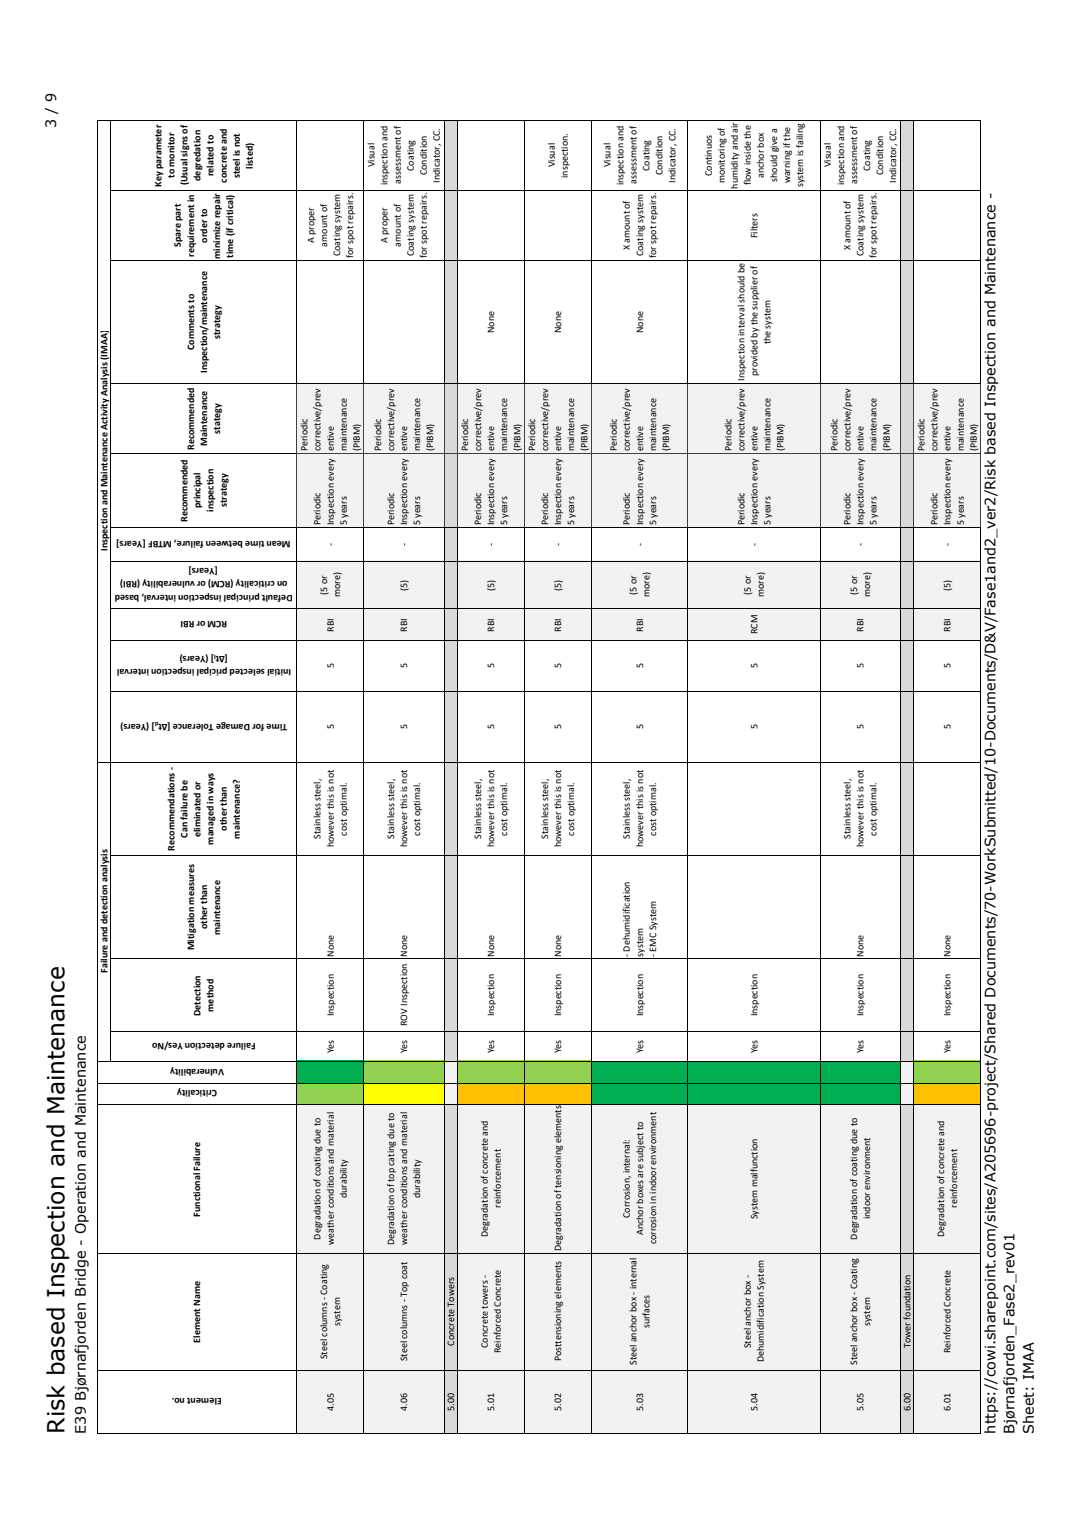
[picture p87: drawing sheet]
<svg xmlns="http://www.w3.org/2000/svg" width="210mm" height="297mm" viewBox="0 0 210 297" stroke-linecap="round" stroke-linejoin="round" font-family="sans-serif">
<defs><g id="words">
<text font-size="4.6" x="12.5" y="279.1" transform="rotate(-90 12.5 279.1)">Risk based Inspection and Maintenance</text>
<g font-size="2.8">
<text x="10.9" y="25" transform="rotate(-90 10.9 25)">3 / 9</text>
<text x="16.7" y="279.1" transform="rotate(-90 16.7 279.1)">E39 Bjørnafjorden Bridge - Operation and Maintenance</text>
<text x="193.7" y="279.1" transform="rotate(-90 193.7 279.1)">https://cowi.sharepoint.com/sites/A205696-project/Shared Documents/70-WorkSubmitted/10-Documents/D&amp;V/Fase1and2_ver2/Risk based Inspection and Maintenance -</text>
<text x="197.4" y="279.1" transform="rotate(-90 197.4 279.1)">Bjørnafjorden_Fase2_rev01</text>
<text x="201.2" y="279.1" transform="rotate(-90 201.2 279.1)">Sheet: IMAA</text>
</g>
<g font-size="1.9">
<text x="34" y="34.6" transform="rotate(-90 34 34.6)">to monitor</text>
<text x="39" y="35.2" transform="rotate(-90 39 35.2)">degredation</text>
<text x="41.6" y="34.3" transform="rotate(-90 41.6 34.3)">related to</text>
<text x="44.1" y="35.5" transform="rotate(-90 44.1 35.5)">concrete and</text>
<text x="46.7" y="34.7" transform="rotate(-90 46.7 34.7)">steel is not</text>
<text x="49.2" y="32.8" transform="rotate(-90 49.2 32.8)">listed)</text>
<text x="72.9" y="32.6" transform="rotate(-90 72.9 32.6)">Visual</text>
<text x="78" y="35.8" transform="rotate(-90 78 35.8)">assessment of</text>
<text x="80.5" y="33.3" transform="rotate(-90 80.5 33.3)">Coating</text>
<text x="83.1" y="34.1" transform="rotate(-90 83.1 34.1)">Condition</text>
<text x="85.6" y="35.5" transform="rotate(-90 85.6 35.5)">Indicator, CC.</text>
<text x="108" y="32.6" transform="rotate(-90 108 32.6)">Visual</text>
<text x="110.5" y="34.6" transform="rotate(-90 110.5 34.6)">inspection.</text>
<text x="118.8" y="32.6" transform="rotate(-90 118.8 32.6)">Visual</text>
<text x="123.9" y="35.8" transform="rotate(-90 123.9 35.8)">assessment of</text>
<text x="126.4" y="33.3" transform="rotate(-90 126.4 33.3)">Coating</text>
<text x="128.9" y="34.1" transform="rotate(-90 128.9 34.1)">Condition</text>
<text x="131.5" y="35.5" transform="rotate(-90 131.5 35.5)">Indicator, CC.</text>
<text x="138.5" y="34.3" transform="rotate(-90 138.5 34.3)">Continuos</text>
<text x="141.1" y="35.7" transform="rotate(-90 141.1 35.7)">monitoring of</text>
<text x="148.7" y="34.7" transform="rotate(-90 148.7 34.7)">anchor box</text>
<text x="151.2" y="35.4" transform="rotate(-90 151.2 35.4)">should give a</text>
<text x="153.8" y="35.7" transform="rotate(-90 153.8 35.7)">warning if the</text>
<text x="161.7" y="32.6" transform="rotate(-90 161.7 32.6)">Visual</text>
<text x="166.8" y="35.8" transform="rotate(-90 166.8 35.8)">assessment of</text>
<text x="169.3" y="33.3" transform="rotate(-90 169.3 33.3)">Coating</text>
<text x="171.9" y="34.1" transform="rotate(-90 171.9 34.1)">Condition</text>
<text x="174.4" y="35.5" transform="rotate(-90 174.4 35.5)">Indicator, CC.</text>
<text x="31.4" y="36.3" transform="rotate(-90 31.4 36.3)">Key parameter</text>
<text x="36.5" y="36.1" transform="rotate(-90 36.5 36.1)">(Usual signs of</text>
<text x="75.4" y="36.1" transform="rotate(-90 75.4 36.1)">inspection and</text>
<text x="121.3" y="36.1" transform="rotate(-90 121.3 36.1)">inspection and</text>
<text x="143.6" y="36.7" transform="rotate(-90 143.6 36.7)">humidity and air</text>
<text x="146.1" y="36.1" transform="rotate(-90 146.1 36.1)">flow inside the</text>
<text x="156.3" y="36.5" transform="rotate(-90 156.3 36.5)">system is failing</text>
<text x="164.3" y="36.1" transform="rotate(-90 164.3 36.1)">inspection and</text>
<text x="40.3" y="47.2" transform="rotate(-90 40.3 47.2)">order to</text>
<text x="61.1" y="47.3" transform="rotate(-90 61.1 47.3)">A proper</text>
<text x="63.7" y="48" transform="rotate(-90 63.7 48)">amount of</text>
<text x="75.4" y="47.3" transform="rotate(-90 75.4 47.3)">A proper</text>
<text x="78" y="48" transform="rotate(-90 78 48)">amount of</text>
<text x="147.4" y="46.4" transform="rotate(-90 147.4 46.4)">Filters</text>
<text x="35.2" y="48.1" transform="rotate(-90 35.2 48.1)">Spare part</text>
<text x="37.8" y="50" transform="rotate(-90 37.8 50)">requirement in</text>
<text x="42.8" y="50.4" transform="rotate(-90 42.8 50.4)">minimize repair</text>
<text x="45.4" y="50.2" transform="rotate(-90 45.4 50.2)">time (if critical)</text>
<text x="66.2" y="49.9" transform="rotate(-90 66.2 49.9)">Coating system</text>
<text x="68.7" y="50.2" transform="rotate(-90 68.7 50.2)">for spot repairs.</text>
<text x="80.5" y="49.9" transform="rotate(-90 80.5 49.9)">Coating system</text>
<text x="83.1" y="50.2" transform="rotate(-90 83.1 50.2)">for spot repairs.</text>
<text x="122.6" y="48.8" transform="rotate(-90 122.6 48.8)">X amount of</text>
<text x="125.1" y="49.9" transform="rotate(-90 125.1 49.9)">Coating system</text>
<text x="127.7" y="50.2" transform="rotate(-90 127.7 50.2)">for spot repairs.</text>
<text x="165.5" y="48.8" transform="rotate(-90 165.5 48.8)">X amount of</text>
<text x="168.1" y="49.9" transform="rotate(-90 168.1 49.9)">Coating system</text>
<text x="170.6" y="50.2" transform="rotate(-90 170.6 50.2)">for spot repairs.</text>
<text x="96.2" y="64.8" transform="rotate(-90 96.2 64.8)">None</text>
<text x="109.2" y="64.8" transform="rotate(-90 109.2 64.8)">None</text>
<text x="125.1" y="64.8" transform="rotate(-90 125.1 64.8)">None</text>
<text x="37.8" y="68.1" transform="rotate(-90 37.8 68.1)">Comments to</text>
<text x="42.8" y="66" transform="rotate(-90 42.8 66)">strategy</text>
<text x="149.9" y="67" transform="rotate(-90 149.9 67)">the system</text>
<text x="40.3" y="72.6" transform="rotate(-90 40.3 72.6)">Inspection/maintenance</text>
<text x="144.9" y="74.1" transform="rotate(-90 144.9 74.1)">Inspection interval should be</text>
<text x="147.4" y="73.2" transform="rotate(-90 147.4 73.2)">provided by the supplier of</text>
<text x="37.8" y="87.6" transform="rotate(-90 37.8 87.6)">Recommended</text>
<text x="40.3" y="86.8" transform="rotate(-90 40.3 86.8)">Maintenance</text>
<text x="42.8" y="84.4" transform="rotate(-90 42.8 84.4)">stategy</text>
<text x="59.9" y="87.9" transform="rotate(-90 59.9 87.9)">Periodic</text>
<text x="62.4" y="87.9" transform="rotate(-90 62.4 87.9)">corrective/prev</text>
<text x="64.9" y="87.9" transform="rotate(-90 64.9 87.9)">entive</text>
<text x="67.5" y="87.9" transform="rotate(-90 67.5 87.9)">maintenance</text>
<text x="70" y="87.9" transform="rotate(-90 70 87.9)">(PIBM)</text>
<text x="74.2" y="87.9" transform="rotate(-90 74.2 87.9)">Periodic</text>
<text x="76.7" y="87.9" transform="rotate(-90 76.7 87.9)">corrective/prev</text>
<text x="79.2" y="87.9" transform="rotate(-90 79.2 87.9)">entive</text>
<text x="81.8" y="87.9" transform="rotate(-90 81.8 87.9)">maintenance</text>
<text x="84.3" y="87.9" transform="rotate(-90 84.3 87.9)">(PIBM)</text>
<text x="91.1" y="87.9" transform="rotate(-90 91.1 87.9)">Periodic</text>
<text x="93.6" y="87.9" transform="rotate(-90 93.6 87.9)">corrective/prev</text>
<text x="96.2" y="87.9" transform="rotate(-90 96.2 87.9)">entive</text>
<text x="98.7" y="87.9" transform="rotate(-90 98.7 87.9)">maintenance</text>
<text x="101.3" y="87.9" transform="rotate(-90 101.3 87.9)">(PIBM)</text>
<text x="104.1" y="87.9" transform="rotate(-90 104.1 87.9)">Periodic</text>
<text x="106.7" y="87.9" transform="rotate(-90 106.7 87.9)">corrective/prev</text>
<text x="109.2" y="87.9" transform="rotate(-90 109.2 87.9)">entive</text>
<text x="111.8" y="87.9" transform="rotate(-90 111.8 87.9)">maintenance</text>
<text x="114.3" y="87.9" transform="rotate(-90 114.3 87.9)">(PIBM)</text>
<text x="120.1" y="87.9" transform="rotate(-90 120.1 87.9)">Periodic</text>
<text x="122.6" y="87.9" transform="rotate(-90 122.6 87.9)">corrective/prev</text>
<text x="125.1" y="87.9" transform="rotate(-90 125.1 87.9)">entive</text>
<text x="127.7" y="87.9" transform="rotate(-90 127.7 87.9)">maintenance</text>
<text x="130.2" y="87.9" transform="rotate(-90 130.2 87.9)">(PIBM)</text>
<text x="142.3" y="87.9" transform="rotate(-90 142.3 87.9)">Periodic</text>
<text x="144.9" y="87.9" transform="rotate(-90 144.9 87.9)">corrective/prev</text>
<text x="147.4" y="87.9" transform="rotate(-90 147.4 87.9)">entive</text>
<text x="149.9" y="87.9" transform="rotate(-90 149.9 87.9)">maintenance</text>
<text x="152.5" y="87.9" transform="rotate(-90 152.5 87.9)">(PIBM)</text>
<text x="163" y="87.9" transform="rotate(-90 163 87.9)">Periodic</text>
<text x="165.5" y="87.9" transform="rotate(-90 165.5 87.9)">corrective/prev</text>
<text x="168.1" y="87.9" transform="rotate(-90 168.1 87.9)">entive</text>
<text x="170.6" y="87.9" transform="rotate(-90 170.6 87.9)">maintenance</text>
<text x="173.1" y="87.9" transform="rotate(-90 173.1 87.9)">(PIBM)</text>
<text x="179.9" y="87.9" transform="rotate(-90 179.9 87.9)">Periodic</text>
<text x="182.5" y="87.9" transform="rotate(-90 182.5 87.9)">corrective/prev</text>
<text x="185" y="87.9" transform="rotate(-90 185 87.9)">entive</text>
<text x="187.5" y="87.9" transform="rotate(-90 187.5 87.9)">maintenance</text>
<text x="190.1" y="87.9" transform="rotate(-90 190.1 87.9)">(PIBM)</text>
<text x="36.5" y="101.6" transform="rotate(-90 36.5 101.6)">Recommended</text>
<text x="39" y="99" transform="rotate(-90 39 99)">principal</text>
<text x="41.6" y="99.6" transform="rotate(-90 41.6 99.6)">inspection</text>
<text x="44.1" y="98.7" transform="rotate(-90 44.1 98.7)">strategy</text>
<text x="20.9" y="107.3" transform="rotate(-90 20.9 107.3)">Inspection and Maintenance Activity Analysis (IMAA)</text>
<text x="56.6" y="105.2" transform="rotate(-180 56.6 105.2)">Mean time between failure, MTBF [Years]</text>
<text x="62.4" y="102.3" transform="rotate(-90 62.4 102.3)">Periodic</text>
<text x="64.9" y="106.2" transform="rotate(-90 64.9 106.2)">-</text>
<text x="64.9" y="102.3" transform="rotate(-90 64.9 102.3)">Inspection every</text>
<text x="67.5" y="102.3" transform="rotate(-90 67.5 102.3)">5 years</text>
<text x="76.7" y="102.3" transform="rotate(-90 76.7 102.3)">Periodic</text>
<text x="79.2" y="106.2" transform="rotate(-90 79.2 106.2)">-</text>
<text x="79.2" y="102.3" transform="rotate(-90 79.2 102.3)">Inspection every</text>
<text x="81.8" y="102.3" transform="rotate(-90 81.8 102.3)">5 years</text>
<text x="93.6" y="102.3" transform="rotate(-90 93.6 102.3)">Periodic</text>
<text x="96.2" y="106.2" transform="rotate(-90 96.2 106.2)">-</text>
<text x="96.2" y="102.3" transform="rotate(-90 96.2 102.3)">Inspection every</text>
<text x="98.7" y="102.3" transform="rotate(-90 98.7 102.3)">5 years</text>
<text x="106.7" y="102.3" transform="rotate(-90 106.7 102.3)">Periodic</text>
<text x="109.2" y="106.2" transform="rotate(-90 109.2 106.2)">-</text>
<text x="109.2" y="102.3" transform="rotate(-90 109.2 102.3)">Inspection every</text>
<text x="111.8" y="102.3" transform="rotate(-90 111.8 102.3)">5 years</text>
<text x="122.6" y="102.3" transform="rotate(-90 122.6 102.3)">Periodic</text>
<text x="125.1" y="106.2" transform="rotate(-90 125.1 106.2)">-</text>
<text x="125.1" y="102.3" transform="rotate(-90 125.1 102.3)">Inspection every</text>
<text x="127.7" y="102.3" transform="rotate(-90 127.7 102.3)">5 years</text>
<text x="144.9" y="102.3" transform="rotate(-90 144.9 102.3)">Periodic</text>
<text x="147.4" y="106.2" transform="rotate(-90 147.4 106.2)">-</text>
<text x="147.4" y="102.3" transform="rotate(-90 147.4 102.3)">Inspection every</text>
<text x="149.9" y="102.3" transform="rotate(-90 149.9 102.3)">5 years</text>
<text x="165.5" y="102.3" transform="rotate(-90 165.5 102.3)">Periodic</text>
<text x="168.1" y="106.2" transform="rotate(-90 168.1 106.2)">-</text>
<text x="168.1" y="102.3" transform="rotate(-90 168.1 102.3)">Inspection every</text>
<text x="170.6" y="102.3" transform="rotate(-90 170.6 102.3)">5 years</text>
<text x="182.5" y="102.3" transform="rotate(-90 182.5 102.3)">Periodic</text>
<text x="185" y="106.2" transform="rotate(-90 185 106.2)">-</text>
<text x="185" y="102.3" transform="rotate(-90 185 102.3)">Inspection every</text>
<text x="187.5" y="102.3" transform="rotate(-90 187.5 102.3)">5 years</text>
<text x="42.4" y="110.6" transform="rotate(-180 42.4 110.6)">[Years]</text>
<text x="56" y="113.2" transform="rotate(-180 56 113.2)">on criticality (RCM) or vulnerability (RBI)</text>
<text x="57" y="115.7" transform="rotate(-180 57 115.7)">Default principal inspection interval, based</text>
<text x="63.7" y="115.7" transform="rotate(-90 63.7 115.7)">(5 or</text>
<text x="66.2" y="116.2" transform="rotate(-90 66.2 116.2)">more)</text>
<text x="79.2" y="115" transform="rotate(-90 79.2 115)">(5)</text>
<text x="96.2" y="115" transform="rotate(-90 96.2 115)">(5)</text>
<text x="109.2" y="115" transform="rotate(-90 109.2 115)">(5)</text>
<text x="123.9" y="115.7" transform="rotate(-90 123.9 115.7)">(5 or</text>
<text x="126.4" y="116.2" transform="rotate(-90 126.4 116.2)">more)</text>
<text x="146.1" y="115.7" transform="rotate(-90 146.1 115.7)">(5 or</text>
<text x="148.7" y="116.2" transform="rotate(-90 148.7 116.2)">more)</text>
<text x="166.8" y="115.7" transform="rotate(-90 166.8 115.7)">(5 or</text>
<text x="169.3" y="116.2" transform="rotate(-90 169.3 116.2)">more)</text>
<text x="185" y="115" transform="rotate(-90 185 115)">(5)</text>
<text x="44.2" y="120.9" transform="rotate(-180 44.2 120.9)">RCM or RBI</text>
<text x="64.9" y="122.9" transform="rotate(-90 64.9 122.9)">RBI</text>
<text x="79.2" y="122.9" transform="rotate(-90 79.2 122.9)">RBI</text>
<text x="96.2" y="122.9" transform="rotate(-90 96.2 122.9)">RBI</text>
<text x="109.2" y="122.9" transform="rotate(-90 109.2 122.9)">RBI</text>
<text x="125.1" y="122.9" transform="rotate(-90 125.1 122.9)">RBI</text>
<text x="147.4" y="123.4" transform="rotate(-90 147.4 123.4)">RCM</text>
<text x="168.1" y="122.9" transform="rotate(-90 168.1 122.9)">RBI</text>
<text x="185" y="122.9" transform="rotate(-90 185 122.9)">RBI</text>
<text x="44.4" y="127.8" transform="rotate(-180 44.4 127.8)">[∆t ] (Years)</text>
<text x="56.6" y="130.3" transform="rotate(-180 56.6 130.3)">Initial selected pricipal inspection interval</text>
<text x="64.9" y="130.1" transform="rotate(-90 64.9 130.1)">5</text>
<text x="79.2" y="130.1" transform="rotate(-90 79.2 130.1)">5</text>
<text x="96.2" y="130.1" transform="rotate(-90 96.2 130.1)">5</text>
<text x="109.2" y="130.1" transform="rotate(-90 109.2 130.1)">5</text>
<text x="125.1" y="130.1" transform="rotate(-90 125.1 130.1)">5</text>
<text x="147.4" y="130.1" transform="rotate(-90 147.4 130.1)">5</text>
<text x="168.1" y="130.1" transform="rotate(-90 168.1 130.1)">5</text>
<text x="185" y="130.1" transform="rotate(-90 185 130.1)">5</text>
<text x="55.9" y="140.9" transform="rotate(-180 55.9 140.9)">Time for Damage Tolerance [∆t ] (Years)</text>
<text x="64.9" y="142" transform="rotate(-90 64.9 142)">5</text>
<text x="79.2" y="142" transform="rotate(-90 79.2 142)">5</text>
<text x="96.2" y="142" transform="rotate(-90 96.2 142)">5</text>
<text x="109.2" y="142" transform="rotate(-90 109.2 142)">5</text>
<text x="125.1" y="142" transform="rotate(-90 125.1 142)">5</text>
<text x="147.4" y="142" transform="rotate(-90 147.4 142)">5</text>
<text x="168.1" y="142" transform="rotate(-90 168.1 142)">5</text>
<text x="185" y="142" transform="rotate(-90 185 142)">5</text>
<text x="44.1" y="161.7" transform="rotate(-90 44.1 161.7)">other than</text>
<text x="34" y="165.6" transform="rotate(-90 34 165.6)">Recommendations -</text>
<text x="36.5" y="163.1" transform="rotate(-90 36.5 163.1)">Can failure be</text>
<text x="39" y="163" transform="rotate(-90 39 163)">eliminated or</text>
<text x="41.6" y="164.4" transform="rotate(-90 41.6 164.4)">managed in ways</text>
<text x="46.7" y="163.2" transform="rotate(-90 46.7 163.2)">maintenance?</text>
<text x="62.4" y="163.2" transform="rotate(-90 62.4 163.2)">Stainless steel,</text>
<text x="64.9" y="164.9" transform="rotate(-90 64.9 164.9)">however this is not</text>
<text x="67.5" y="162.6" transform="rotate(-90 67.5 162.6)">cost optimal.</text>
<text x="76.7" y="163.2" transform="rotate(-90 76.7 163.2)">Stainless steel,</text>
<text x="79.2" y="164.9" transform="rotate(-90 79.2 164.9)">however this is not</text>
<text x="81.8" y="162.6" transform="rotate(-90 81.8 162.6)">cost optimal.</text>
<text x="93.6" y="163.2" transform="rotate(-90 93.6 163.2)">Stainless steel,</text>
<text x="96.2" y="164.9" transform="rotate(-90 96.2 164.9)">however this is not</text>
<text x="98.7" y="162.6" transform="rotate(-90 98.7 162.6)">cost optimal.</text>
<text x="106.7" y="163.2" transform="rotate(-90 106.7 163.2)">Stainless steel,</text>
<text x="109.2" y="164.9" transform="rotate(-90 109.2 164.9)">however this is not</text>
<text x="111.8" y="162.6" transform="rotate(-90 111.8 162.6)">cost optimal.</text>
<text x="122.6" y="163.2" transform="rotate(-90 122.6 163.2)">Stainless steel,</text>
<text x="125.1" y="164.9" transform="rotate(-90 125.1 164.9)">however this is not</text>
<text x="127.7" y="162.6" transform="rotate(-90 127.7 162.6)">cost optimal.</text>
<text x="165.5" y="163.2" transform="rotate(-90 165.5 163.2)">Stainless steel,</text>
<text x="168.1" y="164.9" transform="rotate(-90 168.1 164.9)">however this is not</text>
<text x="170.6" y="162.6" transform="rotate(-90 170.6 162.6)">cost optimal.</text>
<text x="37.8" y="185" transform="rotate(-90 37.8 185)">Mitigation measures</text>
<text x="40.3" y="180.8" transform="rotate(-90 40.3 180.8)">other than</text>
<text x="42.8" y="181.9" transform="rotate(-90 42.8 181.9)">maintenance</text>
<text x="20.9" y="189.4" transform="rotate(-90 20.9 189.4)">Failure and detection analysis</text>
<text x="64.9" y="186.3" transform="rotate(-90 64.9 186.3)">None</text>
<text x="96.2" y="186.3" transform="rotate(-90 96.2 186.3)">None</text>
<text x="109.2" y="186.3" transform="rotate(-90 109.2 186.3)">None</text>
<text x="122.6" y="186.3" transform="rotate(-90 122.6 186.3)">- Dehumidification</text>
<text x="125.1" y="186.3" transform="rotate(-90 125.1 186.3)">system</text>
<text x="127.7" y="186.3" transform="rotate(-90 127.7 186.3)">- EMC System</text>
<text x="168.1" y="186.3" transform="rotate(-90 168.1 186.3)">None</text>
<text x="185" y="186.3" transform="rotate(-90 185 186.3)">None</text>
<text x="39" y="197.8" transform="rotate(-90 39 197.8)">Detection</text>
<text x="41.6" y="196.9" transform="rotate(-90 41.6 196.9)">method</text>
<text x="64.9" y="197.9" transform="rotate(-90 64.9 197.9)">Inspection</text>
<text x="96.2" y="197.9" transform="rotate(-90 96.2 197.9)">Inspection</text>
<text x="109.2" y="197.9" transform="rotate(-90 109.2 197.9)">Inspection</text>
<text x="125.1" y="197.9" transform="rotate(-90 125.1 197.9)">Inspection</text>
<text x="147.4" y="197.9" transform="rotate(-90 147.4 197.9)">Inspection</text>
<text x="168.1" y="197.9" transform="rotate(-90 168.1 197.9)">Inspection</text>
<text x="185" y="197.9" transform="rotate(-90 185 197.9)">Inspection</text>
<text x="49.8" y="203" transform="rotate(-180 49.8 203)">Failure detection Yes/No</text>
<text x="79.2" y="199.7" transform="rotate(-90 79.2 199.7)">ROV Inspection None</text>
<text x="43.6" y="208" transform="rotate(-180 43.6 208)">Vulnerability</text>
<text x="64.9" y="205.1" transform="rotate(-90 64.9 205.1)">Yes</text>
<text x="79.2" y="205.1" transform="rotate(-90 79.2 205.1)">Yes</text>
<text x="96.2" y="205.1" transform="rotate(-90 96.2 205.1)">Yes</text>
<text x="109.2" y="205.1" transform="rotate(-90 109.2 205.1)">Yes</text>
<text x="125.1" y="205.1" transform="rotate(-90 125.1 205.1)">Yes</text>
<text x="147.4" y="205.1" transform="rotate(-90 147.4 205.1)">Yes</text>
<text x="168.1" y="205.1" transform="rotate(-90 168.1 205.1)">Yes</text>
<text x="185" y="205.1" transform="rotate(-90 185 205.1)">Yes</text>
<text x="42.2" y="212.2" transform="rotate(-180 42.2 212.2)">Criticality</text>
<text x="67.5" y="233.2" transform="rotate(-90 67.5 233.2)">durability</text>
<text x="81.8" y="233.2" transform="rotate(-90 81.8 233.2)">durability</text>
<text x="38.9" y="236.8" transform="rotate(-90 38.9 236.8)">Functional Failure</text>
<text x="97.5" y="235.1" transform="rotate(-90 97.5 235.1)">reinforcement</text>
<text x="122.6" y="237.1" transform="rotate(-90 122.6 237.1)">Corrosion, internal:</text>
<text x="147.4" y="237.3" transform="rotate(-90 147.4 237.3)">System malfunction</text>
<text x="169.3" y="237.3" transform="rotate(-90 169.3 237.3)">indoor environment</text>
<text x="186.3" y="235.1" transform="rotate(-90 186.3 235.1)">reinforcement</text>
<text x="62.4" y="241.3" transform="rotate(-90 62.4 241.3)">Degradation of coating due to</text>
<text x="64.9" y="242.3" transform="rotate(-90 64.9 242.3)">weather conditions and material</text>
<text x="76.7" y="242.4" transform="rotate(-90 76.7 242.4)">Degradation of top cating due to</text>
<text x="79.2" y="242.3" transform="rotate(-90 79.2 242.3)">weather conditions and material</text>
<text x="94.9" y="240.8" transform="rotate(-90 94.9 240.8)">Degradation of concrete and</text>
<text x="109.2" y="243.6" transform="rotate(-90 109.2 243.6)">Degradation of tensioning elements</text>
<text x="125.1" y="240.4" transform="rotate(-90 125.1 240.4)">Anchor boxes are subject to</text>
<text x="127.7" y="242.2" transform="rotate(-90 127.7 242.2)">corrosion in indoor environment</text>
<text x="166.8" y="241.3" transform="rotate(-90 166.8 241.3)">Degradation of coating due to</text>
<text x="183.7" y="240.8" transform="rotate(-90 183.7 240.8)">Degradation of concrete and</text>
<text x="38.9" y="261.4" transform="rotate(-90 38.9 261.4)">Element Name</text>
<text x="66.2" y="258.1" transform="rotate(-90 66.2 258.1)">system</text>
<text x="88.4" y="261.9" transform="rotate(-90 88.4 261.9)">Concrete Towers</text>
<text x="94.9" y="262.4" transform="rotate(-90 94.9 262.4)">Concrete towers -</text>
<text x="97.5" y="263.4" transform="rotate(-90 97.5 263.4)">Reinforced Concrete</text>
<text x="126.4" y="258.6" transform="rotate(-90 126.4 258.6)">surfaces</text>
<text x="146.1" y="262.5" transform="rotate(-90 146.1 262.5)">Steel anchor box -</text>
<text x="169.3" y="258.1" transform="rotate(-90 169.3 258.1)">system</text>
<text x="177.2" y="262.4" transform="rotate(-90 177.2 262.4)">Tower foundation</text>
<text x="185" y="263.4" transform="rotate(-90 185 263.4)">Reinforced Concrete</text>
<text x="63.7" y="264.6" transform="rotate(-90 63.7 264.6)">Steel columns - Coating</text>
<text x="79.2" y="265" transform="rotate(-90 79.2 265)">Steel columns - Top coat</text>
<text x="109.2" y="265" transform="rotate(-90 109.2 265)">Posttensioning elements</text>
<text x="123.9" y="265.7" transform="rotate(-90 123.9 265.7)">Steel anchor box - internal</text>
<text x="148.7" y="265.2" transform="rotate(-90 148.7 265.2)">Dehumidification System</text>
<text x="166.8" y="265.7" transform="rotate(-90 166.8 265.7)">Steel anchor box - Coating</text>
<text x="43.2" y="272.2" transform="rotate(-180 43.2 272.2)">Element no.</text>
<text x="64.9" y="274.6" transform="rotate(-90 64.9 274.6)">4.05</text>
<text x="79.2" y="274.6" transform="rotate(-90 79.2 274.6)">4.06</text>
<text x="88.4" y="274.6" transform="rotate(-90 88.4 274.6)">5.00</text>
<text x="96.2" y="274.6" transform="rotate(-90 96.2 274.6)">5.01</text>
<text x="109.2" y="274.6" transform="rotate(-90 109.2 274.6)">5.02</text>
<text x="125.1" y="274.6" transform="rotate(-90 125.1 274.6)">5.03</text>
<text x="147.4" y="274.6" transform="rotate(-90 147.4 274.6)">5.04</text>
<text x="168.1" y="274.6" transform="rotate(-90 168.1 274.6)">5.05</text>
<text x="177.2" y="274.6" transform="rotate(-90 177.2 274.6)">6.00</text>
<text x="185" y="274.6" transform="rotate(-90 185 274.6)">6.01</text>
</g>
<g font-size="1.3">
<text x="42" y="127.4" transform="rotate(-180 42 127.4)">I</text>
<text x="30.8" y="140.5" transform="rotate(-180 30.8 140.5)">d</text>
</g>
</g></defs>
<g fill="none" stroke="#000" stroke-width=".19">
<path d="M19 23.4v255.6M19.1 23.5h38.7M21.6 23.4v183.1M21.7 37.1h36.1M57.7 23.4v255.6M21.7 50.8h36.1M21.7 74.7h36.1M21.7 88.2h36.1M21.7 118.5h36.1M21.7 109.2h36.1M21.7 102.6h36.1M21.7 134.6h36.1"/>
<path d="M21.7 124.6h36.1M19.1 148.3h38.7M21.7 166.6h36.1M21.7 186.6h36.1M19.1 215h38.7M19.1 210.8h38.7M19.1 206.6h38.7M21.7 200.8h36.1M19.1 244h38.7M19 279.1h38.8M19.1 266.7h38.7"/>
</g>
<path d="M57.8 215h13.1v64h-13.1z" fill="#f2f2f2"/>
<path d="M57.8 210.7h13.1v4.3h-13.1z" fill="#92d050"/>
<path d="M57.8 206.5h13.1v4.3h-13.1z" fill="#00b050"/>
<g fill="#f2f2f2">
<path d="M57.8 109.1h13.1v15.5h-13.1z"/>
<path d="M57.8 74.6h13.1v28h-13.1z"/>
<path d="M70.8 215h15.7v64h-15.7z"/>
</g>
<path d="M70.8 210.7h15.7v4.3h-15.7z" fill="#ff0"/>
<path d="M70.8 206.5h15.7v4.3h-15.7z" fill="#92d050"/>
<g fill="#f2f2f2">
<path d="M70.8 109.1h15.7v15.5h-15.7z"/>
<path d="M70.8 74.6h15.7v28h-15.7z"/>
</g>
<path d="M86.4 215h2.7v64h-2.7z" fill="#d9d9d9"/>
<path d="M86.4 206.5h2.7v8.5h-2.7z" fill="#f2f2f2"/>
<path d="M86.4 23.4h2.7v183.2h-2.7z" fill="#d9d9d9"/>
<path d="M89 215h26.1v64h-26.1z" fill="#f2f2f2"/>
<path d="M89 210.7h26.1v4.3h-26.1z" fill="#ffc000"/>
<path d="M89 206.5h26.1v4.3h-26.1z" fill="#92d050"/>
<g fill="#f2f2f2">
<path d="M89 109.1h26.1v15.5h-26.1z"/>
<path d="M89 74.6h26.1v28h-26.1z"/>
<path d="M115.1 215h60.2v64h-60.2z"/>
</g>
<path d="M115.1 206.5h60.2v8.5h-60.2z" fill="#00b050"/>
<g fill="#f2f2f2">
<path d="M115.1 109.1h60.2v15.5h-60.2z"/>
<path d="M115.1 74.6h60.2v28h-60.2z"/>
</g>
<path d="M175.3 215h2.6v64h-2.6z" fill="#d9d9d9"/>
<path d="M175.3 206.5h2.6v8.5h-2.6z" fill="#f2f2f2"/>
<path d="M175.3 23.4h2.6v183.2h-2.6z" fill="#d9d9d9"/>
<path d="M177.8 215h13.1v64h-13.1z" fill="#f2f2f2"/>
<path d="M177.8 210.7h13.1v4.3h-13.1z" fill="#ffc000"/>
<path d="M177.8 206.5h13.1v4.3h-13.1z" fill="#92d050"/>
<g fill="#f2f2f2">
<path d="M177.8 109.1h13.1v15.5h-13.1z"/>
<path d="M177.8 74.6h13.1v28h-13.1z"/>
</g>
<g fill="none" stroke="#000" stroke-width=".19">
<path d="M57.7 23.4v51.2M57.8 37.1h133.1M57.8 23.5h133.1M70.8 23.4v51.2M86.4 23.4v51.2M89 23.4v51.2M102 23.4v51.2M115.1 23.4v51.2M133.9 23.4v51.2M159.6 23.4v51.2M175.3 23.4v51.2M177.8 23.4v51.2"/>
<path d="M190.8 23.4v51.2M57.8 50.8h133.1M57.7 74.7h133.2M57.7 102.5v176.5M57.8 118.5h133.1M57.8 109.2h133.1M57.8 102.6h133.1M70.8 102.5v176.5M86.4 102.5v176.5M89 102.5v176.5M102 102.5v176.5M115.1 102.5v176.5"/>
<path d="M133.9 102.5v176.5M159.6 102.5v176.5M175.3 102.5v176.5M177.8 102.5v176.5M190.8 102.5v176.5M57.8 134.6h133.1M57.8 124.6h133.1M57.8 148.3h133.1M57.8 166.6h133.1M57.8 186.6h133.1M57.8 215h133.1M57.8 210.8h133.1"/>
<path d="M57.8 206.6h133.1M57.8 200.8h133.1M57.8 244h133.1M57.7 279.1h133.2M57.8 266.7h133.1"/>
</g>
<path d="M57.7 74.7v27.8M70.8 74.7v27.8M86.4 74.7v27.8M89 74.7v27.8M102 74.7v27.8M115.1 74.7v27.8M133.9 74.7v27.8M159.6 74.7v27.8M175.3 74.7v27.8M177.8 74.7v27.8M190.8 74.7v27.8M57.8 88.2h133.1" fill="none" stroke="#3f3f3f" stroke-width=".19"/>
<use href="#words"/>
</svg>
